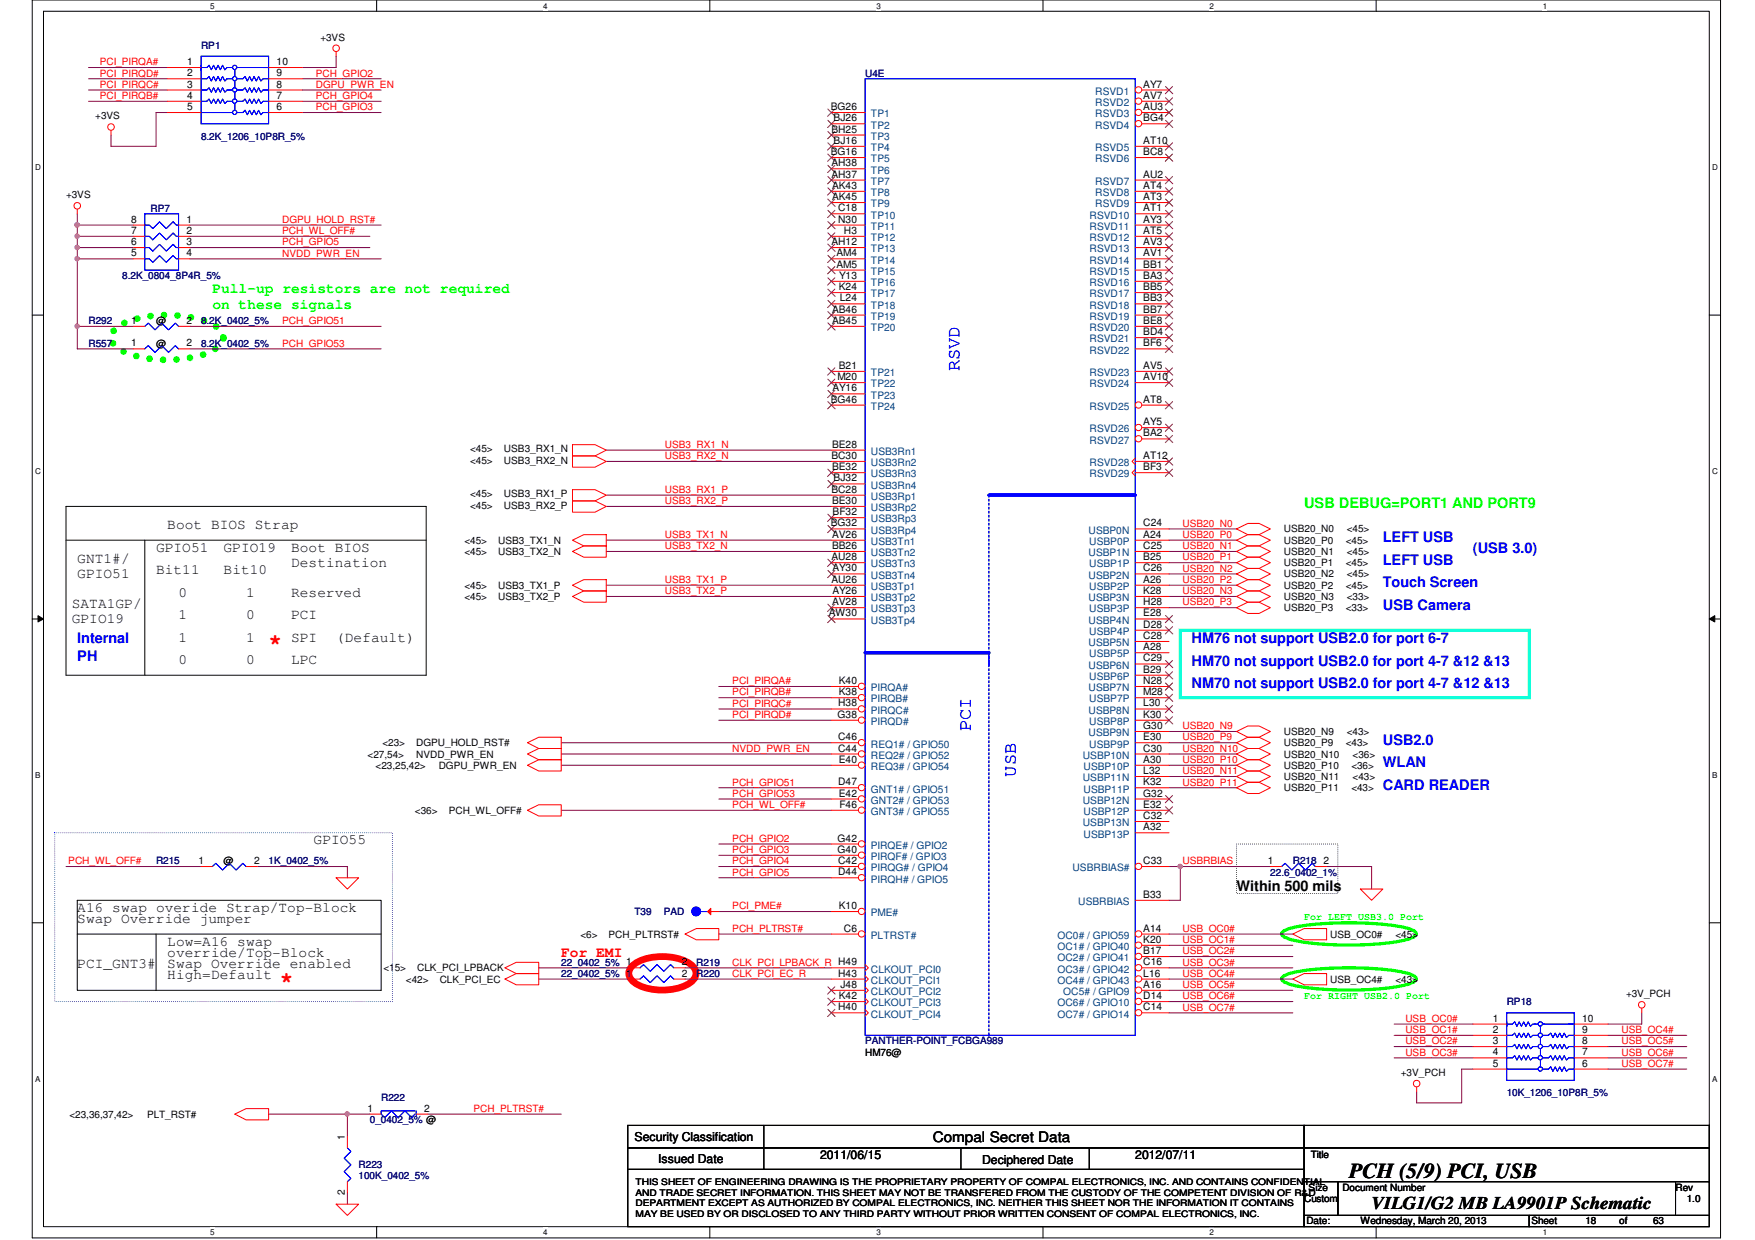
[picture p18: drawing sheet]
<svg xmlns="http://www.w3.org/2000/svg" width="297mm" height="210mm" viewBox="0 0 297 210" stroke-linecap="round" stroke-linejoin="round" font-family="sans-serif">
<defs><g id="words">
<g font-size="3.8" fill="#f00">
<text x="45.5" y="109.9">*</text>
<text x="47.4" y="167">*</text>
</g>
<text font-size="3.6" x="228.3" y="199.5">PCH (5/9) PCI, USB</text>
<g font-size="3" fill="#00f">
<text x="162.4" y="62.9" transform="rotate(-90 162.4 62.9)">RSVD</text>
<text x="164.3" y="123.8" transform="rotate(-90 164.3 123.8)">PCI</text>
<text x="171.9" y="131.4" transform="rotate(-90 171.9 131.4)">USB</text>
</g>
<text font-size="3" x="232.2" y="204.7">VILG1/G2 MB LA9901P Schematic</text>
<g font-size="2.5" fill="#0f0">
<text x="35.9" y="49.6">Pull-up resistors are not required</text>
<text x="35.9" y="52.3">on these signals</text>
<text x="220.7" y="86.1">USB DEBUG=PORT1 AND PORT9</text>
</g>
<g font-size="2.5">
<text x="28.3" y="89.6">Boot BIOS Strap</text>
<text x="13.1" y="95.3">GNT1#/</text>
<text x="26.4" y="93.4">GPIO51</text>
<text x="37.8" y="93.4">GPIO19</text>
<text x="49.3" y="93.4">Boot BIOS</text>
<text x="13.1" y="97.9">GPIO51</text>
<text x="26.4" y="97.2">Bit11</text>
<text x="30.2" y="101">0</text>
<text x="37.8" y="97.2">Bit10</text>
<text x="41.7" y="101">1</text>
<text x="49.3" y="101">Reserved</text>
<text x="49.3" y="96">Destination</text>
<text x="12.1" y="102.9">SATA1GP/</text>
<text x="12.1" y="105.5">GPIO19</text>
<text x="30.2" y="104.8">1</text>
<text x="41.7" y="104.8">0</text>
<text x="49.3" y="104.8">PCI</text>
<text x="30.2" y="108.6">1</text>
<text x="30.2" y="112.4">0</text>
<text x="41.7" y="108.6">1</text>
<text x="41.7" y="112.4">0</text>
<text x="49.3" y="108.6">SPI</text>
<text x="49.3" y="112.4">LPC</text>
<text x="56.9" y="108.6">(Default)</text>
<text x="53.1" y="142.9">GPIO55</text>
<text x="13.1" y="154.3">A16 swap overide Strap/Top-Block</text>
<text x="209.3" y="150.8">Within 500 mils</text>
<text x="13.1" y="156.3">Swap Override jumper</text>
<text x="28.3" y="162">override/Top-Block</text>
<text x="28.3" y="160.1">Low=A16 swap</text>
<text x="13.1" y="163.9">PCI_GNT3#</text>
<text x="28.3" y="163.9">Swap Override enabled</text>
<text x="28.3" y="165.8">High=Default</text>
<text x="157.9" y="193.3">Compal Secret Data</text>
</g>
<g font-size="2.5" fill="#00f">
<text x="234.1" y="95.6">LEFT USB</text>
<text x="234.1" y="91.8">LEFT USB</text>
<text x="249.3" y="93.7">(USB 3.0)</text>
<text x="234.1" y="99.4">Touch Screen</text>
<text x="234.1" y="103.2">USB Camera</text>
<text x="13.1" y="108.9">Internal</text>
<text x="13.1" y="111.8">PH</text>
<text x="201.7" y="112.7">HM70 not support USB2.0 for port 4-7 &amp;12 &amp;13</text>
<text x="201.7" y="108.9">HM76 not support USB2.0 for port 6-7</text>
<text x="201.7" y="116.5">NM70 not support USB2.0 for port 4-7 &amp;12 &amp;13</text>
<text x="234.1" y="126.1">USB2.0</text>
<text x="234.1" y="129.9">WLAN</text>
<text x="234.1" y="133.7">CARD READER</text>
</g>
<text font-size="2.5" fill="#f00" x="95" y="162">For EMI</text>
<g font-size="2.1">
<text x="107.4" y="193.2">Security Classification</text>
<text x="111.4" y="196.8">Issued Date</text>
<text x="138.8" y="196.2">2011/06/15</text>
<text x="166.2" y="197">Deciphered Date</text>
<text x="192.1" y="196.2">2012/07/11</text>
</g>
<g font-size="1.7" fill="#f00">
<text x="16.9" y="11">PCI_PIRQA#</text>
<text x="16.9" y="13">PCI_PIRQD#</text>
<text x="16.9" y="14.9">PCI_PIRQC#</text>
<text x="16.9" y="16.8">PCI_PIRQB#</text>
<text x="53.5" y="13">PCH_GPIO2</text>
<text x="53.5" y="14.9">DGPU_PWR_EN</text>
<text x="53.5" y="16.8">PCH_GPIO4</text>
<text x="53.5" y="18.7">PCH_GPIO3</text>
<text x="47.7" y="39.6">PCH_WL_OFF#</text>
<text x="47.7" y="37.7">DGPU_HOLD_RST#</text>
<text x="47.7" y="41.5">PCH_GPIO5</text>
<text x="47.7" y="43.4">NVDD_PWR_EN</text>
<text x="47.7" y="54.9">PCH_GPIO51</text>
<text x="47.7" y="58.7">PCH_GPIO53</text>
<text x="112.5" y="75.8">USB3_RX1_N</text>
<text x="112.5" y="77.7">USB3_RX2_N</text>
<text x="112.5" y="83.4">USB3_RX1_P</text>
<text x="112.5" y="85.3">USB3_RX2_P</text>
<text x="200.1" y="89.2">USB20_N0</text>
<text x="112.5" y="93">USB3_TX2_N</text>
<text x="112.5" y="91.1">USB3_TX1_N</text>
<text x="200.1" y="93">USB20_N1</text>
<text x="200.1" y="94.9">USB20_P1</text>
<text x="200.1" y="91.1">USB20_P0</text>
<text x="112.5" y="98.7">USB3_TX1_P</text>
<text x="112.5" y="100.6">USB3_TX2_P</text>
<text x="200.1" y="100.6">USB20_N3</text>
<text x="200.1" y="98.7">USB20_P2</text>
<text x="200.1" y="96.8">USB20_N2</text>
<text x="200.1" y="102.5">USB20_P3</text>
<text x="123.9" y="115.8">PCI_PIRQA#</text>
<text x="123.9" y="119.6">PCI_PIRQC#</text>
<text x="123.9" y="117.7">PCI_PIRQB#</text>
<text x="123.9" y="121.5">PCI_PIRQD#</text>
<text x="200.1" y="125.3">USB20_P9</text>
<text x="200.1" y="123.4">USB20_N9</text>
<text x="123.9" y="127.3">NVDD_PWR_EN</text>
<text x="200.1" y="131.1">USB20_N11</text>
<text x="200.1" y="127.3">USB20_N10</text>
<text x="200.1" y="129.2">USB20_P10</text>
<text x="123.9" y="136.8">PCH_WL_OFF#</text>
<text x="123.9" y="133">PCH_GPIO51</text>
<text x="123.9" y="134.9">PCH_GPIO53</text>
<text x="200.1" y="133">USB20_P11</text>
<text x="123.9" y="142.5">PCH_GPIO2</text>
<text x="11.6" y="146.3">PCH_WL_OFF#</text>
<text x="123.9" y="146.3">PCH_GPIO4</text>
<text x="123.9" y="148.2">PCH_GPIO5</text>
<text x="123.9" y="144.4">PCH_GPIO3</text>
<text x="200.1" y="146.3">USBRBIAS</text>
<text x="123.9" y="153.9">PCI_PME#</text>
<text x="123.9" y="157.7">PCH_PLTRST#</text>
<text x="200.1" y="159.6">USB_OC1#</text>
<text x="200.1" y="157.7">USB_OC0#</text>
<text x="200.1" y="161.5">USB_OC2#</text>
<text x="123.9" y="163.4">CLK_PCI_LPBACK_R H49</text>
<text x="123.9" y="165.4">CLK_PCI_EC_R</text>
<text x="200.1" y="165.4">USB_OC4#</text>
<text x="200.1" y="167.3">USB_OC5#</text>
<text x="200.1" y="163.4">USB_OC3#</text>
<text x="200.1" y="171.1">USB_OC7#</text>
<text x="200.1" y="169.2">USB_OC6#</text>
<text x="237.9" y="173">USB_OC0#</text>
<text x="237.9" y="174.9">USB_OC1#</text>
<text x="237.9" y="176.8">USB_OC2#</text>
<text x="237.9" y="178.7">USB_OC3#</text>
<text x="274.4" y="174.9">USB_OC4#</text>
<text x="274.4" y="176.8">USB_OC5#</text>
<text x="274.4" y="178.7">USB_OC6#</text>
<text x="274.4" y="180.6">USB_OC7#</text>
<text x="80.1" y="188.2">PCH_PLTRST#</text>
</g>
<g font-size="1.7">
<text x="31.7" y="11">1</text>
<text x="46.8" y="11">10</text>
<text x="54.2" y="6.9">+3VS</text>
<text x="31.7" y="12.9">2</text>
<text x="31.7" y="14.8">3</text>
<text x="31.7" y="16.7">4</text>
<text x="46.8" y="12.9">9</text>
<text x="46.8" y="14.8">8</text>
<text x="46.8" y="16.7">7</text>
<text x="193.5" y="14.8">AY7</text>
<text x="193.5" y="16.7">AV7</text>
<text x="16.1" y="20.2">+3VS</text>
<text x="31.7" y="18.6">5</text>
<text x="46.8" y="18.6">6</text>
<text x="140.6" y="18.6">BG26</text>
<text x="140.7" y="22.4">BH25</text>
<text x="141.1" y="20.5">BJ26</text>
<text x="193.5" y="18.6">AU3</text>
<text x="193.5" y="20.5">BG4</text>
<text x="140.6" y="26.2">BG16</text>
<text x="140.7" y="28.2">AH38</text>
<text x="141.1" y="24.3">BJ16</text>
<text x="193.5" y="24.3">AT10</text>
<text x="193.5" y="26.2">BC8</text>
<text x="11.2" y="33.5">+3VS</text>
<text x="140.7" y="30.1">AH37</text>
<text x="140.8" y="32">AK43</text>
<text x="140.8" y="33.9">AK45</text>
<text x="141.9" y="35.8">C18</text>
<text x="193.5" y="30.1">AU2</text>
<text x="193.5" y="32">AT4</text>
<text x="193.5" y="33.9">AT3</text>
<text x="193.5" y="35.8">AT1</text>
<text x="22.2" y="37.7">8</text>
<text x="22.2" y="39.6">7</text>
<text x="22.2" y="41.5">6</text>
<text x="31.6" y="37.7">1</text>
<text x="31.6" y="39.6">2</text>
<text x="31.6" y="41.5">3</text>
<text x="140.7" y="41.5">AH12</text>
<text x="141.9" y="37.7">N30</text>
<text x="142.8" y="39.6">H3</text>
<text x="193.5" y="37.7">AY3</text>
<text x="193.5" y="39.6">AT5</text>
<text x="193.5" y="41.5">AV3</text>
<text x="22.2" y="43.4">5</text>
<text x="31.6" y="43.4">4</text>
<text x="141.6" y="45.3">AM5</text>
<text x="141.6" y="43.4">AM4</text>
<text x="142" y="47.2">Y13</text>
<text x="193.5" y="43.4">AV1</text>
<text x="193.5" y="45.3">BB1</text>
<text x="193.5" y="47.2">BA3</text>
<text x="140.8" y="52.9">AB46</text>
<text x="142" y="49.1">K24</text>
<text x="142.2" y="51">L24</text>
<text x="193.5" y="49.1">BB5</text>
<text x="193.5" y="51">BB3</text>
<text x="193.5" y="52.9">BB7</text>
<text x="22.2" y="58.6">1</text>
<text x="22.2" y="54.8">1</text>
<text x="26.4" y="58.7">@</text>
<text x="26.4" y="54.9">@</text>
<text x="31.6" y="58.6">2</text>
<text x="31.6" y="54.8">2</text>
<text x="140.8" y="54.8">AB45</text>
<text x="193.5" y="54.8">BE8</text>
<text x="193.5" y="56.7">BD4</text>
<text x="193.5" y="58.6">BF6</text>
<text x="141.7" y="64.3">M20</text>
<text x="142" y="62.4">B21</text>
<text x="193.5" y="62.4">AV5</text>
<text x="193.5" y="64.3">AV10</text>
<text x="140.6" y="68.2">BG46</text>
<text x="140.9" y="66.3">AY16</text>
<text x="193.5" y="68.2">AT8</text>
<text x="193.5" y="72">AY5</text>
<text x="79.6" y="76.6">&lt;45&gt;</text>
<text x="85.3" y="76.6">USB3_RX1_N</text>
<text x="140.7" y="77.7">BC30</text>
<text x="140.8" y="75.8">BE28</text>
<text x="193.5" y="73.9">BA2</text>
<text x="193.5" y="77.7">AT12</text>
<text x="79.6" y="78.5">&lt;45&gt;</text>
<text x="85.3" y="78.5">USB3_RX2_N</text>
<text x="140.7" y="83.4">BC28</text>
<text x="140.8" y="79.6">BE32</text>
<text x="141.1" y="81.5">BJ32</text>
<text x="193.5" y="79.6">BF3</text>
<text x="79.6" y="84.2">&lt;45&gt;</text>
<text x="79.6" y="86.1">&lt;45&gt;</text>
<text x="85.3" y="84.2">USB3_RX1_P</text>
<text x="85.3" y="86.1">USB3_RX2_P</text>
<text x="140.6" y="89.1">BG32</text>
<text x="140.8" y="85.3">BE30</text>
<text x="140.9" y="87.2">BF32</text>
<text x="193.5" y="89.1">C24</text>
<text x="78.6" y="93.9">&lt;45&gt;</text>
<text x="78.6" y="92">&lt;45&gt;</text>
<text x="84.3" y="93.9">USB3_TX2_N</text>
<text x="84.3" y="92">USB3_TX1_N</text>
<text x="140.7" y="94.8">AU28</text>
<text x="140.8" y="91">AV26</text>
<text x="140.8" y="92.9">BB26</text>
<text x="193.5" y="91">A24</text>
<text x="193.5" y="94.8">B25</text>
<text x="193.5" y="92.9">C25</text>
<text x="217.3" y="93.9">USB20_N1</text>
<text x="217.3" y="95.8">USB20_P1</text>
<text x="217.3" y="90.1">USB20_N0</text>
<text x="217.3" y="92">USB20_P0</text>
<text x="227.8" y="95.8">&lt;45&gt;</text>
<text x="227.8" y="92">&lt;45&gt;</text>
<text x="228" y="93.9">&lt;45&gt;</text>
<text x="228" y="90.1">&lt;45&gt;</text>
<text x="78.6" y="101.6">&lt;45&gt;</text>
<text x="78.6" y="99.7">&lt;45&gt;</text>
<text x="84.3" y="101.6">USB3_TX2_P</text>
<text x="84.3" y="99.7">USB3_TX1_P</text>
<text x="140.7" y="98.6">AU26</text>
<text x="140.9" y="96.7">AY30</text>
<text x="140.9" y="100.5">AY26</text>
<text x="193.5" y="98.6">A26</text>
<text x="193.5" y="96.7">C26</text>
<text x="193.5" y="100.5">K28</text>
<text x="217.3" y="101.6">USB20_N3</text>
<text x="217.3" y="97.7">USB20_N2</text>
<text x="217.3" y="99.7">USB20_P2</text>
<text x="227.8" y="99.7">&lt;45&gt;</text>
<text x="228" y="101.6">&lt;33&gt;</text>
<text x="228" y="97.7">&lt;45&gt;</text>
<text x="140.3" y="104.4">AW30</text>
<text x="140.8" y="102.4">AV28</text>
<text x="193.5" y="102.4">H28</text>
<text x="193.5" y="106.3">D28</text>
<text x="193.5" y="104.4">E28</text>
<text x="217.3" y="103.5">USB20_P3</text>
<text x="227.8" y="103.5">&lt;33&gt;</text>
<text x="193.5" y="110.1">A28</text>
<text x="193.5" y="113.9">B29</text>
<text x="193.5" y="108.2">C28</text>
<text x="193.5" y="112">C29</text>
<text x="141.9" y="119.6">H38</text>
<text x="142" y="115.8">K40</text>
<text x="142" y="117.7">K38</text>
<text x="193.5" y="117.7">M28</text>
<text x="193.5" y="115.8">N28</text>
<text x="193.5" y="119.6">L30</text>
<text x="141.8" y="121.5">G38</text>
<text x="141.9" y="125.3">C46</text>
<text x="193.5" y="121.5">K30</text>
<text x="193.5" y="125.3">E30</text>
<text x="193.5" y="123.4">G30</text>
<text x="217.3" y="124.4">USB20_N9</text>
<text x="228" y="124.4">&lt;43&gt;</text>
<text x="62.2" y="128.2">&lt;27,54&gt;</text>
<text x="63.6" y="130.1">&lt;23,25,42&gt;</text>
<text x="64.7" y="126.3">&lt;23&gt;</text>
<text x="70.4" y="126.3">DGPU_HOLD_RST#</text>
<text x="70.4" y="128.2">NVDD_PWR_EN</text>
<text x="74.2" y="130.1">DGPU_PWR_EN</text>
<text x="141.9" y="127.2">C44</text>
<text x="142" y="129.1">E40</text>
<text x="193.5" y="129.1">A30</text>
<text x="193.5" y="127.2">C30</text>
<text x="193.5" y="131">L32</text>
<text x="217.3" y="126.3">USB20_P9</text>
<text x="217.3" y="128.2">USB20_N10</text>
<text x="217.3" y="130.1">USB20_P10</text>
<text x="227.8" y="126.3">&lt;43&gt;</text>
<text x="228.7" y="130.1">&lt;36&gt;</text>
<text x="228.9" y="128.2">&lt;36&gt;</text>
<text x="70.2" y="137.8">&lt;36&gt;</text>
<text x="75.9" y="137.8">PCH_WL_OFF#</text>
<text x="141.9" y="132.9">D47</text>
<text x="142" y="134.8">E42</text>
<text x="142.1" y="136.7">F46</text>
<text x="193.5" y="132.9">K32</text>
<text x="193.5" y="136.7">E32</text>
<text x="193.5" y="134.8">G32</text>
<text x="217.3" y="133.9">USB20_P11</text>
<text x="217.3" y="132">USB20_N11</text>
<text x="228.7" y="133.9">&lt;43&gt;</text>
<text x="228.9" y="132">&lt;43&gt;</text>
<text x="141.8" y="142.5">G42</text>
<text x="193.5" y="140.5">A32</text>
<text x="193.5" y="138.6">C32</text>
<text x="33.6" y="146.3">1</text>
<text x="37.8" y="146.3">@</text>
<text x="43" y="146.3">2</text>
<text x="141.8" y="144.4">G40</text>
<text x="141.9" y="146.3">C42</text>
<text x="141.9" y="148.2">D44</text>
<text x="193.5" y="146.3">C33</text>
<text x="214.6" y="146.3">1</text>
<text x="224" y="146.3">2</text>
<text x="142" y="153.9">K10</text>
<text x="193.5" y="152">B33</text>
<text x="98.3" y="158.7">&lt;6&gt;</text>
<text x="103" y="158.7">PCH_PLTRST#</text>
<text x="142.8" y="157.7">C6</text>
<text x="193.5" y="157.7">A14</text>
<text x="193.5" y="159.6">K20</text>
<text x="193.5" y="161.5">B17</text>
<text x="225.1" y="158.7">USB_OC0#</text>
<text x="236.2" y="158.7">&lt;45&gt;</text>
<text x="64.9" y="164.4">&lt;15&gt;</text>
<text x="68.7" y="166.3">&lt;42&gt;</text>
<text x="70.6" y="164.4">CLK_PCI_LPBACK</text>
<text x="74.4" y="166.3">CLK_PCI_EC</text>
<text x="115.4" y="165.3">2</text>
<text x="115.4" y="163.4">2</text>
<text x="141.9" y="165.3">H43</text>
<text x="142.2" y="167.2">J48</text>
<text x="193.5" y="163.4">C16</text>
<text x="193.5" y="165.3">L16</text>
<text x="193.5" y="167.2">A16</text>
<text x="225.1" y="166.3">USB_OC4#</text>
<text x="236.2" y="166.3">&lt;43&gt;</text>
<text x="141.9" y="171">H40</text>
<text x="142" y="169.1">K42</text>
<text x="193.5" y="169.1">D14</text>
<text x="193.5" y="171">C14</text>
<text x="252.7" y="172.9">1</text>
<text x="267.8" y="172.9">10</text>
<text x="275.2" y="168.8">+3V_PCH</text>
<text x="146.4" y="178.7">HM76@</text>
<text x="252.7" y="174.8">2</text>
<text x="252.7" y="176.7">3</text>
<text x="252.7" y="178.6">4</text>
<text x="267.8" y="174.8">9</text>
<text x="267.8" y="176.7">8</text>
<text x="267.8" y="178.6">7</text>
<text x="237.1" y="182.1">+3V_PCH</text>
<text x="252.7" y="180.6">5</text>
<text x="267.8" y="180.6">6</text>
<text x="11.8" y="189.2">&lt;23,36,37,42&gt;</text>
<text x="24.9" y="189.2">PLT_RST#</text>
<text x="62.2" y="188.2">1</text>
<text x="71.8" y="188.2">2</text>
<text x="58.4" y="193" transform="rotate(-90 58.4 193)">1</text>
<text x="221.9" y="196">Title</text>
<text x="58.4" y="202.4" transform="rotate(-90 58.4 202.4)">2</text>
<text x="220.7" y="203.5">Custom</text>
<text x="221.5" y="201.5">Size</text>
<text x="227.2" y="201.5">Document Number</text>
<text x="283.6" y="201.5">Rev</text>
<text x="285.5" y="203.5">1.0</text>
<text x="221.1" y="207.3">Date:</text>
<text x="230.2" y="207.3">Wednesday, March 20, 2013</text>
<text x="259.2" y="207.3">Sheet</text>
<text x="268.3" y="207.3">18</text>
<text x="274.1" y="207.3">of</text>
<text x="279.8" y="207.3">63</text>
</g>
<g font-size="1.7" fill="#000080">
<text x="34" y="8.2">RP1</text>
<text x="146.4" y="13">U4E</text>
<text x="34" y="23.6">8.2K_1206_10P8R_5%</text>
<text x="25.5" y="35.8">RP7</text>
<text x="20.7" y="47.2">8.2K_0804_8P4R_5%</text>
<text x="15" y="58.7">R557</text>
<text x="15" y="54.9">R292</text>
<text x="34" y="58.7">8.2K_0402_5%</text>
<text x="34" y="54.9">8.2K_0402_5%</text>
<text x="26.4" y="146.3">R215</text>
<text x="45.5" y="146.3">1K_0402_5%</text>
<text x="215" y="148.2">22.6_0402_1%</text>
<text x="218.8" y="146.3">R218</text>
<text x="107.4" y="154.9">T39</text>
<text x="112.3" y="154.9">PAD</text>
<text x="95" y="165.4">22_0402_5% 1</text>
<text x="95" y="163.4">22_0402_5% 1</text>
<text x="117.9" y="165.4">R220</text>
<text x="117.9" y="163.4">R219</text>
<text x="255" y="170.1">RP18</text>
<text x="146.4" y="176.8">PANTHER-POINT_FCBGA989</text>
<text x="255" y="185.5">10K_1206_10P8R_5%</text>
<text x="62.6" y="190.1">0_0402_5% @</text>
<text x="64.5" y="186.3">R222</text>
<text x="60.7" y="197.7">R223</text>
<text x="60.7" y="199.6">100K_0402_5%</text>
</g>
<g font-size="1.7" fill="#004080">
<text x="185.4" y="16">RSVD1</text>
<text x="185.4" y="17.9">RSVD2</text>
<text x="147.4" y="19.9">TP1</text>
<text x="147.4" y="21.8">TP2</text>
<text x="147.4" y="23.7">TP3</text>
<text x="185.4" y="19.9">RSVD3</text>
<text x="185.4" y="21.8">RSVD4</text>
<text x="147.4" y="29.4">TP6</text>
<text x="147.4" y="25.6">TP4</text>
<text x="147.4" y="27.5">TP5</text>
<text x="185.4" y="25.6">RSVD5</text>
<text x="185.4" y="27.5">RSVD6</text>
<text x="147.4" y="31.3">TP7</text>
<text x="147.4" y="33.2">TP8</text>
<text x="147.4" y="35.1">TP9</text>
<text x="185.4" y="31.3">RSVD7</text>
<text x="185.4" y="33.2">RSVD8</text>
<text x="185.4" y="35.1">RSVD9</text>
<text x="147.4" y="40.8">TP12</text>
<text x="147.4" y="38.9">TP11</text>
<text x="147.4" y="37">TP10</text>
<text x="184.4" y="37">RSVD10</text>
<text x="184.4" y="38.9">RSVD11</text>
<text x="184.4" y="40.8">RSVD12</text>
<text x="147.4" y="46.5">TP15</text>
<text x="147.4" y="44.6">TP14</text>
<text x="147.4" y="42.7">TP13</text>
<text x="184.4" y="42.7">RSVD13</text>
<text x="184.4" y="44.6">RSVD14</text>
<text x="184.4" y="46.5">RSVD15</text>
<text x="147.4" y="48.4">TP16</text>
<text x="147.4" y="50.3">TP17</text>
<text x="147.4" y="52.2">TP18</text>
<text x="184.4" y="50.3">RSVD17</text>
<text x="184.4" y="52.2">RSVD18</text>
<text x="184.4" y="48.4">RSVD16</text>
<text x="147.4" y="54.1">TP19</text>
<text x="147.4" y="56">TP20</text>
<text x="184.4" y="54.1">RSVD19</text>
<text x="184.4" y="56">RSVD20</text>
<text x="184.4" y="58">RSVD21</text>
<text x="184.4" y="59.9">RSVD22</text>
<text x="147.4" y="63.7">TP21</text>
<text x="147.4" y="65.6">TP22</text>
<text x="184.4" y="63.7">RSVD23</text>
<text x="184.4" y="65.6">RSVD24</text>
<text x="147.4" y="67.5">TP23</text>
<text x="147.4" y="69.4">TP24</text>
<text x="184.4" y="69.4">RSVD25</text>
<text x="147.4" y="77">USB3Rn1</text>
<text x="184.4" y="73.2">RSVD26</text>
<text x="184.4" y="75.1">RSVD27</text>
<text x="147.4" y="78.9">USB3Rn2</text>
<text x="147.4" y="80.8">USB3Rn3</text>
<text x="147.4" y="82.7">USB3Rn4</text>
<text x="184.4" y="78.9">RSVD28</text>
<text x="184.4" y="80.8">RSVD29</text>
<text x="147.4" y="84.6">USB3Rp1</text>
<text x="147.4" y="86.5">USB3Rp2</text>
<text x="147.4" y="88.4">USB3Rp3</text>
<text x="147.4" y="90.3">USB3Rp4</text>
<text x="147.4" y="92.2">USB3Tn1</text>
<text x="147.4" y="94.1">USB3Tn2</text>
<text x="184.2" y="90.3">USBP0N</text>
<text x="184.2" y="94.1">USBP1N</text>
<text x="184.4" y="92.2">USBP0P</text>
<text x="147.4" y="96.1">USB3Tn3</text>
<text x="147.4" y="98">USB3Tn4</text>
<text x="147.4" y="99.9">USB3Tp1</text>
<text x="147.4" y="101.8">USB3Tp2</text>
<text x="184.2" y="98">USBP2N</text>
<text x="184.2" y="101.8">USBP3N</text>
<text x="184.4" y="96.1">USBP1P</text>
<text x="184.4" y="99.9">USBP2P</text>
<text x="147.4" y="103.7">USB3Tp3</text>
<text x="147.4" y="105.6">USB3Tp4</text>
<text x="184.2" y="105.6">USBP4N</text>
<text x="184.4" y="103.7">USBP3P</text>
<text x="184.4" y="107.5">USBP4P</text>
<text x="184.2" y="109.4">USBP5N</text>
<text x="184.2" y="113.2">USBP6N</text>
<text x="184.4" y="111.3">USBP5P</text>
<text x="147.4" y="117">PIRQA#</text>
<text x="147.4" y="118.9">PIRQB#</text>
<text x="184.2" y="117">USBP7N</text>
<text x="184.4" y="115.1">USBP6P</text>
<text x="184.4" y="118.9">USBP7P</text>
<text x="147.4" y="120.8">PIRQC#</text>
<text x="147.4" y="122.7">PIRQD#</text>
<text x="184.2" y="120.8">USBP8N</text>
<text x="184.2" y="124.6">USBP9N</text>
<text x="184.4" y="122.7">USBP8P</text>
<text x="147.4" y="126.5">REQ1# / GPIO50</text>
<text x="147.4" y="128.4">REQ2# / GPIO52</text>
<text x="147.4" y="130.3">REQ3# / GPIO54</text>
<text x="183.3" y="128.4">USBP10N</text>
<text x="183.4" y="130.3">USBP10P</text>
<text x="184.4" y="126.5">USBP9P</text>
<text x="147.4" y="134.2">GNT1# / GPIO51</text>
<text x="147.4" y="136.1">GNT2# / GPIO53</text>
<text x="147.4" y="138">GNT3# / GPIO55</text>
<text x="183.3" y="132.2">USBP11N</text>
<text x="183.3" y="136.1">USBP12N</text>
<text x="183.4" y="134.2">USBP11P</text>
<text x="183.4" y="138">USBP12P</text>
<text x="147.4" y="143.7">PIRQE# / GPIO2</text>
<text x="183.3" y="139.9">USBP13N</text>
<text x="183.4" y="141.8">USBP13P</text>
<text x="147.4" y="145.6">PIRQF# / GPIO3</text>
<text x="147.4" y="147.5">PIRQG# / GPIO4</text>
<text x="147.4" y="149.4">PIRQH# / GPIO5</text>
<text x="181.5" y="147.5">USBRBIAS#</text>
<text x="147.4" y="155.1">PME#</text>
<text x="182.5" y="153.2">USBRBIAS</text>
<text x="147.4" y="158.9">PLTRST#</text>
<text x="179" y="158.9">OC0# / GPIO59</text>
<text x="179" y="160.8">OC1# / GPIO40</text>
<text x="147.4" y="164.6">CLKOUT_PCI0</text>
<text x="147.4" y="166.5">CLKOUT_PCI1</text>
<text x="179" y="162.7">OC2# / GPIO41</text>
<text x="179" y="164.6">OC3# / GPIO42</text>
<text x="179" y="166.5">OC4# / GPIO43</text>
<text x="147.4" y="168.4">CLKOUT_PCI2</text>
<text x="147.4" y="172.3">CLKOUT_PCI4</text>
<text x="147.4" y="170.3">CLKOUT_PCI3</text>
<text x="179" y="170.3">OC6# / GPIO10</text>
<text x="179" y="172.3">OC7# / GPIO14</text>
<text x="180" y="168.4">OC5# / GPIO9</text>
</g>
<g font-size="1.7" fill="#0f0">
<text x="220.7" y="155.7">For LEFT USB3.0 Port</text>
<text x="220.7" y="169.1">For RIGHT USB2.0 Port</text>
</g>
<g font-size="1.5">
<text x="107.6" y="200.7">THIS SHEET OF ENGINEERING DRAWING IS THE PROPRIETARY PROPERTY OF COMPAL ELECTRONICS, INC. AND CONTAINS CONFIDENTIAL</text>
<text x="107.6" y="202.4">AND TRADE SECRET INFORMATION. THIS SHEET MAY NOT BE TRANSFERED FROM THE CUSTODY OF THE COMPETENT DIVISION OF R&amp;D</text>
<text x="107.6" y="204.2">DEPARTMENT EXCEPT AS AUTHORIZED BY COMPAL ELECTRONICS, INC. NEITHER THIS SHEET NOR THE INFORMATION IT CONTAINS</text>
<text x="107.6" y="206">MAY BE USED BY OR DISCLOSED TO ANY THIRD PARTY WITHOUT PRIOR WRITTEN CONSENT OF COMPAL ELECTRONICS, INC.</text>
</g>
<g font-size="1.4">
<text x="35.6" y="1.4">5</text>
<text x="91.9" y="1.4">4</text>
<text x="148.3" y="1.4">3</text>
<text x="204.7" y="1.4">2</text>
<text x="261.1" y="1.4">1</text>
<text x="6" y="28.8">D</text>
<text x="289.8" y="28.8">D</text>
<text x="6" y="80.3">C</text>
<text x="289.8" y="80.3">C</text>
<text x="6" y="131.7">B</text>
<text x="289.8" y="131.7">B</text>
<text x="6" y="183.1">A</text>
<text x="289.8" y="183.1">A</text>
<text x="35.6" y="209.1">5</text>
<text x="91.9" y="209.1">4</text>
<text x="148.3" y="209.1">3</text>
<text x="204.7" y="209.1">2</text>
<text x="261.1" y="209.1">1</text>
</g>
</g></defs>
<path d="M5.5 0h285.7v209.5h-285.7zM7.4 1.9h281.9v205.7h-281.9z" fill="none" stroke="#000" stroke-width=".17"/>
<g fill="#fff">
<path d="M35.6 .2h.7v1.5h-.7z"/>
<path d="M35.6 207.9h.7v1.5h-.7z"/>
</g>
<path d="M63.8 0v1.9M63.8 207.6v1.9" fill="none" stroke="#000" stroke-width=".17"/>
<g fill="#fff">
<path d="M91.9 .2h.8v1.5h-.8z"/>
<path d="M91.9 207.9h.8v1.5h-.8z"/>
</g>
<path d="M120.1 0v1.9M120.1 207.6v1.9" fill="none" stroke="#000" stroke-width=".17"/>
<g fill="#fff">
<path d="M148.3 .2h.8v1.5h-.8z"/>
<path d="M148.3 207.9h.8v1.5h-.8z"/>
</g>
<path d="M176.5 0v1.9M176.5 207.6v1.9" fill="none" stroke="#000" stroke-width=".17"/>
<g fill="#fff">
<path d="M204.7 .2h.8v1.5h-.8z"/>
<path d="M204.7 207.9h.8v1.5h-.8z"/>
</g>
<path d="M232.9 0v1.9M232.9 207.6v1.9" fill="none" stroke="#000" stroke-width=".17"/>
<g fill="#fff">
<path d="M261.1 .2h.8v1.5h-.8z"/>
<path d="M261.1 207.9h.8v1.5h-.8z"/>
<path d="M6 27.6h.9v1.5h-.9z"/>
<path d="M289.8 27.6h1v1.5h-1z"/>
<path d="M6 79h.9v1.6h-.9z"/>
<path d="M289.8 79h1v1.6h-1z"/>
</g>
<path d="M5.5 53.3h1.9M289.3 53.3h1.9" fill="none" stroke="#000" stroke-width=".17"/>
<g fill="#fff">
<path d="M6 130.5h.9v1.5h-.9z"/>
<path d="M289.8 130.5h.9v1.5h-.9z"/>
</g>
<path d="M5.5 104.8h1.9M6.4 104.2l1 .6-1 .5zM289.3 104.8h1.9M289.3 104.8l.9-.6v1.1z" fill="none" stroke="#000" stroke-width=".17"/>
<path d="M6.4 104.2l1 .6-1 .5zM289.3 104.8l.9-.6v1.1z" fill="#000"/>
<g fill="#fff">
<path d="M6 181.9h.9v1.5h-.9z"/>
<path d="M289.8 181.9h.9v1.5h-.9z"/>
</g>
<path d="M11.2 91.4h60.9M11.2 85.7h60.9v28.6h-60.9zM24.5 91.4v22.9M5.5 156.2h1.9M13.1 152.4h51.4v15.2h-51.4zM13.1 158.1h51.4M26.4 158.1v9.5M289.3 156.2h1.9" fill="none" stroke="#000" stroke-width=".17"/>
<path d="M209.3 142.9h17.1v8.4h-17.1z" fill="none" stroke="#000" stroke-width=".17" stroke-dasharray="0 .3"/>
<path d="M9.3 141h57.1v28.5h-57.1z" fill="none" stroke="#00f" stroke-width=".17" stroke-dasharray="0 .3"/>
<path d="M217 157.8a10.5 10.5 0 0 1 5.1-1.3 57.7 57.7 0 0 1 15.8 .5 2.16 2.16 0 0 1 1.8 1.1 2.18 2.18 0 0 1-1.8 1 53.4 53.4 0 0 1-19.2 0 2.16 2.16 0 0 1-1.8-1zM217 165.4a10.5 10.5 0 0 1 5.1-1.3 57.7 57.7 0 0 1 15.8 .6 2.16 2.16 0 0 1 1.8 1 2.18 2.18 0 0 1-1.8 1 53.4 53.4 0 0 1-19.2 0 2.16 2.16 0 0 1-1.8-1z" fill="none" stroke="#0f0" stroke-width=".55"/>
<path d="M19.7 55.5a14.4 14.4 0 0 1 8.6-2.2 14.6 14.6 0 0 1 8.6 2.2 1.87 1.87 0 0 1 0 3.2 14.5 14.5 0 0 1-8.6 2.2 14.3 14.3 0 0 1-8.6-2.2 1.88 1.88 0 0 1 0-3.2z" fill="none" stroke="#0f0" stroke-width="1.1" stroke-dasharray="0 2.3"/>
<path d="M107.2 163.3a9.3 9.3 0 0 1 9.8 0 1.7 1.7 0 0 1 0 2.9 9.3 9.3 0 0 1-9.8 0 1.71 1.71 0 0 1 0-2.9z" fill="none" stroke="#f00" stroke-width="1.1"/>
<path d="M199.8 106.7h59v11.4h-59z" fill="none" stroke="#0ff" stroke-width=".55"/>
<g fill="none" stroke="#800040" stroke-width=".17">
<path d="M13.1 38.1h9.5M121.7 116.2h19M121.7 118.1h19M95 137.2h45.7M121.7 121.9h19M121.7 120h19M121.7 133.3h19M121.7 158.1h19M121.7 154.3h19M121.7 146.7h19M121.7 142.9h19M197.9 158.1h20.9"/>
<path d="M199.8 146.7v5.7M224.5 146.7h7.7M197.9 171.4h20.9M197.9 165.7h20.9M197.9 167.6h20.9M197.9 169.5h20.9M197.9 163.8h20.9M197.9 160h20.9M197.9 161.9h20.9M58.8 188.6v3.8"/>
</g>
<circle cx="13" cy="38.1" r=".37" fill="#f0f"/>
<circle cx="13" cy="38.1" r=".37" fill="none" stroke="#f0f" stroke-width=".17"/>
<path d="M13.1 36.2v1.9M58.8 188.6h3.8M58.8 201.9v1.9" fill="none" stroke="#800040" stroke-width=".17"/>
<circle cx="58.8" cy="188.6" r=".37" fill="#f0f"/>
<circle cx="58.8" cy="188.6" r=".37" fill="none" stroke="#f0f" stroke-width=".17"/>
<path d="M197.9 146.7h17.1M197.9 152.4h1.9M91.2 163.8h15.2" fill="none" stroke="#800040" stroke-width=".17"/>
<circle cx="199.7" cy="146.7" r=".37" fill="#f0f"/>
<circle cx="199.7" cy="146.7" r=".37" fill="none" stroke="#f0f" stroke-width=".17"/>
<g fill="none" stroke="#800040" stroke-width=".17">
<path d="M13.1 55.2v3.9M95 129.5h45.7M95 125.7h45.7M95 127.6h45.7M197.9 131.4h11.4M197.9 133.3h11.4M197.9 125.7h11.4M197.9 123.8h11.4M197.9 127.6h11.4M197.9 129.5h11.4M11.2 146.7h22.8M43.6 146.7h15.2v1.9"/>
<path d="M121.7 148.6h19M121.7 144.8h19M232.2 146.7v3.8M91.2 165.7h15.2M115.9 163.8h24.8M115.9 165.7h24.8"/>
</g>
<circle cx="13" cy="55.2" r=".37" fill="#f0f"/>
<circle cx="13" cy="55.2" r=".37" fill="none" stroke="#f0f" stroke-width=".17"/>
<path d="M13.1 38.1v1.9h9.5M32.1 40h30.5" fill="none" stroke="#800040" stroke-width=".17"/>
<circle cx="13" cy="38.1" r=".37" fill="#f0f"/>
<circle cx="13" cy="38.1" r=".37" fill="none" stroke="#f0f" stroke-width=".17"/>
<path d="M13.1 43.8v11.4h9.5M13.1 59.1h9.5M32.1 55.2h32.4M32.1 59.1h32.4" fill="none" stroke="#800040" stroke-width=".17"/>
<circle cx="13" cy="43.8" r=".37" fill="#f0f"/>
<circle cx="13" cy="43.8" r=".37" fill="none" stroke="#f0f" stroke-width=".17"/>
<path d="M22.6 41.9h-9.5v1.9h9.5" fill="none" stroke="#800040" stroke-width=".17"/>
<circle cx="13" cy="41.9" r=".37" fill="#f0f"/>
<circle cx="13" cy="41.9" r=".37" fill="none" stroke="#f0f" stroke-width=".17"/>
<path d="M13.1 40v1.9" fill="none" stroke="#800040" stroke-width=".17"/>
<circle cx="13" cy="40" r=".37" fill="#f0f"/>
<circle cx="13" cy="40" r=".37" fill="none" stroke="#f0f" stroke-width=".17"/>
<g fill="none" stroke="#800040" stroke-width=".17">
<path d="M15 13.3h13.3M15 11.4h13.3M15 15.2h13.3M15 17.1h13.3M28.3 19h-1.9v5.8h-7.6v-1.9M51.2 13.3h13.3M51.2 15.2h13.3M51.2 17.1h13.3M51.2 19h13.3M56.9 9.5v1.9h-5.7M32.1 38.1h32.4M32.1 43.8h32.4"/>
<path d="M32.1 41.9h30.5M102.6 76.2h38.1M102.6 78.1h38.1M102.6 93.3h38.1M102.6 99.1h38.1M102.6 85.7h38.1M102.6 91.4h38.1M102.6 83.8h38.1M197.9 89.5h11.4M197.9 91.4h11.4M197.9 93.3h11.4M197.9 95.2h11.4"/>
<path d="M197.9 99.1h11.4M197.9 97.2h11.4M102.6 101h38.1M197.9 101h11.4M197.9 102.9h11.4M121.7 135.3h19M236 175.3h13.3M236 173.4h13.3M236 177.2h13.3M236 179.1h13.3M272.2 175.3h13.3M272.2 177.2h13.3"/>
<path d="M272.2 179.1h13.3M277.9 171.4v2h-5.7M45.5 188.6h13.3M72.3 188.6h22.7M249.3 181h-1.9v5.7h-7.6v-1.9M272.2 181h13.3"/>
</g>
<g fill="none" stroke="#f00" stroke-width=".17">
<path d="M56.9 8.8v.7M13.1 35.4v.8M18.8 22.1v.8M22.6 38.1h1.9M30.2 38.1h1.9M22.6 40h1.9M22.6 41.9h1.9M22.6 43.8h1.9M30.2 40h1.9M30.2 41.9h1.9M30.2 43.8h1.9M96.9 77.2h3.8l1.9 .9-1.9 1h-3.8z"/>
<path d="M96.9 75.3h3.8l1.9 .9-1.9 1h-3.8zM192.1 62.9h5.8M96.9 93.3l1.9-.9h3.8v1.9h-3.8zM96.9 91.4l1.9-.9h3.8v1.9h-3.8zM96.9 99.1l1.9-1h3.8v1.9h-3.8zM96.9 82.9h3.8l1.9 .9-1.9 1h-3.8zM96.9 84.8h3.8l1.9 .9-1.9 1h-3.8zM209.3 93.3l1.9-.9h1.9l1.9 .9-1.9 1h-1.9zM209.3 95.2l1.9-.9h1.9l1.9 .9-1.9 1h-1.9zM209.3 89.5l1.9-.9h1.9l1.9 .9-1.9 1h-1.9zM209.3 91.4l1.9-.9h1.9l1.9 .9-1.9 1h-1.9zM209.3 97.2l1.9-1h1.9l1.9 1-1.9 .9h-1.9z"/>
<path d="M209.3 99.1l1.9-1h1.9l1.9 1-1.9 .9h-1.9zM96.9 101l1.9-1h3.8v1.9h-3.8zM209.3 101l1.9-1h1.9l1.9 1-1.9 .9h-1.9zM209.3 102.9l1.9-1h1.9l1.9 1-1.9 .9h-1.9zM89.3 137.2l1.9-1h3.8v1.9h-3.8zM89.3 129.5l1.9-.9h3.8v1.9h-3.8zM89.3 125.7l1.9-.9h3.8v1.9h-3.8zM89.3 127.6l1.9-.9h3.8v1.9h-3.8zM209.3 133.3l1.9-.9h1.9l1.9 .9-1.9 1h-1.9zM209.3 131.4l1.9-.9h1.9l1.9 .9-1.9 1h-1.9zM209.3 123.8l1.9-.9h1.9l1.9 .9-1.9 1h-1.9zM209.3 125.7l1.9-.9h1.9l1.9 .9-1.9 1h-1.9z"/>
<path d="M209.3 127.6l1.9-.9h1.9l1.9 .9-1.9 1h-1.9zM209.3 129.5l1.9-.9h1.9l1.9 .9-1.9 1h-1.9zM56.9 148.6h3.8l-1.9 1.9zM115.9 158.1l2-.9h3.8v1.9h-3.8zM218.8 158.1l1.9-.9h3.8v1.9h-3.8zM230.2 150.5h3.9l-1.9 1.9zM85.5 165.7l1.9-.9h3.8v1.9h-3.8zM85.5 163.8l1.9-.9h3.8v1.9h-3.8zM218.8 165.7l1.9-.9h3.8v1.9h-3.8zM277.9 170.7v.7M39.7 188.6l2-.9h3.8v1.9h-3.8zM239.8 184v.8"/>
<path d="M56.9 203.8h3.8l-1.9 1.9z"/>
<circle cx="56.9" cy="8.2" r=".56"/>
<circle cx="13.1" cy="34.8" r=".56"/>
<circle cx="18.8" cy="21.5" r=".56"/>
<circle cx="277.9" cy="170.1" r=".56"/>
<circle cx="239.8" cy="183.4" r=".56"/>
</g>
<g fill="none" stroke="#000" stroke-width=".17">
<path d="M106.3 190.5h114.4v3.8h-114.4zM106.3 194.3h114.4v3.7h-114.4zM106.3 198h114.4v9.6h-114.4zM129.3 190.5v7.5M162.6 194.3v3.7M184.4 194.3v3.7M220.7 190.5h68.6v3.8h-68.6zM220.7 194.3h68.6v5.7h-68.6zM220.7 200h5.7v5.7h-5.7zM220.7 205.7h38.1v1.9h-38.1zM226.4 200h57.2v5.7h-57.2zM258.8 205.7h30.5v1.9h-30.5z"/>
<path d="M283.6 200h5.7v5.7h-5.7z"/>
</g>
<path d="M146.4 13.3h45.7v162h-45.7zM24.5 36.2h5.7v9.5h-5.7zM29.3 37.5l.2 .2M29.3 39.5l.2 .1M30.2 38.1h-.4l-.5-.6-1.2 1.2-1.1-1.2-1.1 1.2-.6-.6h-.8M24.5 40h.8l.6 .6 1.1-1.1 1.1 1.1 1.2-1.1 .5 .5h.4M29.3 41.4l.2 .1M30.2 43.8h-.4l-.5-.5-1.2 1.1-1.1-1.1-1.1 1.1-.6-.6h-.8M30.2 41.9h-.4l-.5-.5-1.2 1.1-1.1-1.1-1.1 1.1-.6-.6h-.8" fill="none" stroke="#00f" stroke-width=".17"/>
<path d="M167.4 83.8v28.6M167.4 110.5v64.8M167.4 112.4h.1M167.4 175.3h.1" fill="none" stroke="#00f" stroke-width=".17" stroke-dasharray=".3 .3"/>
<path d="M167.4 83.8h24.7M146.4 110.5h21" fill="none" stroke="#00f" stroke-width=".55"/>
<path d="M197.3 62.3l1.2 1.2M198.5 62.3l-1.3 1.2" fill="none" stroke="#804000" stroke-width=".17"/>
<circle cx="192.7" cy="15.2" r=".55" fill="#fff"/>
<g fill="none" stroke="#f00" stroke-width=".17">
<path d="M193.3 15.2h4.6"/>
<circle cx="192.7" cy="15.2" r=".55"/>
</g>
<path d="M197.3 14.6l1.2 1.3M198.5 14.6l-1.3 1.3" fill="none" stroke="#804000" stroke-width=".17"/>
<circle cx="192.7" cy="17.1" r=".55" fill="#fff"/>
<g fill="none" stroke="#f00" stroke-width=".17">
<path d="M193.3 17.1h4.6"/>
<circle cx="192.7" cy="17.1" r=".55"/>
</g>
<path d="M197.3 16.6l1.2 1.2M198.5 16.6l-1.3 1.2" fill="none" stroke="#804000" stroke-width=".17"/>
<circle cx="192.7" cy="19" r=".55" fill="#fff"/>
<g fill="none" stroke="#f00" stroke-width=".17">
<path d="M193.3 19h4.6"/>
<circle cx="192.7" cy="19" r=".55"/>
</g>
<path d="M197.3 18.5l1.2 1.2M198.5 18.5l-1.3 1.2" fill="none" stroke="#804000" stroke-width=".17"/>
<circle cx="192.7" cy="20.9" r=".55" fill="#fff"/>
<g fill="none" stroke="#f00" stroke-width=".17">
<path d="M192.1 24.8h5.8M192.1 26.7h5.8M192.1 30.5h5.8M192.1 32.4h5.8M192.1 34.3h5.8M192.1 36.2h5.8M192.1 38.1h5.8M193.3 21h4.6M192.1 49.5h5.8M192.1 51.4h5.8M192.1 53.3h5.8M192.1 55.2h5.8"/>
<path d="M192.1 57.1h5.8M192.1 59.1h5.8M192.1 40h5.8M192.1 41.9h5.8M192.1 43.8h5.8M192.1 45.7h5.8M192.1 47.6h5.8"/>
<circle cx="192.7" cy="20.9" r=".55"/>
</g>
<g fill="none" stroke="#804000" stroke-width=".17">
<path d="M197.3 20.4l1.2 1.2M197.3 24.2l1.2 1.2M197.3 26.1l1.2 1.2M197.3 29.9l1.2 1.2M197.3 31.8l1.2 1.2M197.3 33.7l1.2 1.2M197.3 35.6l1.2 1.2M197.3 37.5l1.2 1.2M197.3 39.4l1.2 1.2M198.5 20.4l-1.3 1.2M198.5 24.2l-1.3 1.2M198.5 26.1l-1.3 1.2"/>
<path d="M198.5 29.9l-1.3 1.2M198.5 31.8l-1.3 1.2M198.5 33.7l-1.3 1.2M198.5 35.6l-1.3 1.2M198.5 37.5l-1.3 1.2M198.5 39.4l-1.3 1.2M197.3 48.9l1.2 1.3M197.3 50.8l1.2 1.3M197.3 52.7l1.2 1.3M197.3 54.7l1.2 1.2M197.3 56.6l1.2 1.2M197.3 58.5l1.2 1.2"/>
<path d="M197.3 41.3l1.2 1.2M197.3 43.2l1.2 1.2M197.3 45.1l1.2 1.3M197.3 47l1.2 1.3M198.5 48.9l-1.3 1.3M198.5 50.8l-1.3 1.3M198.5 52.7l-1.3 1.3M198.5 54.7l-1.3 1.2M198.5 56.6l-1.3 1.2M198.5 58.5l-1.3 1.2M198.5 41.3l-1.3 1.2M198.5 43.2l-1.3 1.2"/>
<path d="M198.5 45.1l-1.3 1.3M198.5 47l-1.3 1.3"/>
</g>
<circle cx="192.7" cy="68.6" r=".55" fill="#fff"/>
<g fill="none" stroke="#f00" stroke-width=".17">
<path d="M192.1 64.8h5.8M193.3 68.6h4.6"/>
<circle cx="192.7" cy="68.6" r=".55"/>
</g>
<path d="M197.3 68l1.2 1.2M197.3 64.2l1.2 1.2M198.5 68l-1.3 1.2M198.5 64.2l-1.3 1.2" fill="none" stroke="#804000" stroke-width=".17"/>
<circle cx="192.7" cy="72.4" r=".55" fill="#fff"/>
<g fill="none" stroke="#f00" stroke-width=".17">
<path d="M193.3 72.4h4.6"/>
<circle cx="192.7" cy="72.4" r=".55"/>
</g>
<path d="M197.3 71.8l1.2 1.2M198.5 71.8l-1.3 1.2" fill="none" stroke="#804000" stroke-width=".17"/>
<circle cx="192.7" cy="74.3" r=".55" fill="#fff"/>
<g fill="none" stroke="#f00" stroke-width=".17">
<path d="M192.1 77.6l-.5 .5 .5 .6M192.1 78.1h5.8M192.1 79.5l-.5 .5 .5 .6M193.3 74.3h4.6M192.1 80h5.8"/>
<circle cx="192.7" cy="74.3" r=".55"/>
</g>
<path d="M197.3 73.7l1.2 1.2M197.3 77.5l1.2 1.2M197.3 79.4l1.2 1.2M198.5 73.7l-1.3 1.2M198.5 77.5l-1.3 1.2M198.5 79.4l-1.3 1.2" fill="none" stroke="#804000" stroke-width=".17"/>
<circle cx="145.8" cy="116.2" r=".55" fill="#fff"/>
<g fill="none" stroke="#f00" stroke-width=".17">
<path d="M140.7 116.2h4.6"/>
<circle cx="145.8" cy="116.2" r=".55"/>
</g>
<circle cx="145.8" cy="118.1" r=".55" fill="#fff"/>
<g fill="none" stroke="#f00" stroke-width=".17">
<path d="M140.7 118.1h4.6"/>
<circle cx="145.8" cy="118.1" r=".55"/>
</g>
<circle cx="145.8" cy="120" r=".55" fill="#fff"/>
<g fill="none" stroke="#f00" stroke-width=".17">
<path d="M140.7 120h4.6"/>
<circle cx="145.8" cy="120" r=".55"/>
</g>
<circle cx="145.8" cy="121.9" r=".55" fill="#fff"/>
<g fill="none" stroke="#f00" stroke-width=".17">
<path d="M140.7 121.9h4.6"/>
<circle cx="145.8" cy="121.9" r=".55"/>
</g>
<circle cx="145.8" cy="125.7" r=".55" fill="#fff"/>
<g fill="none" stroke="#f00" stroke-width=".17">
<path d="M140.7 125.7h4.6"/>
<circle cx="145.8" cy="125.7" r=".55"/>
</g>
<circle cx="145.8" cy="127.6" r=".55" fill="#fff"/>
<g fill="none" stroke="#f00" stroke-width=".17">
<path d="M140.7 127.6h4.6"/>
<circle cx="145.8" cy="127.6" r=".55"/>
</g>
<circle cx="145.8" cy="129.5" r=".55" fill="#fff"/>
<g fill="none" stroke="#f00" stroke-width=".17">
<path d="M140.7 129.5h4.6"/>
<circle cx="145.8" cy="129.5" r=".55"/>
</g>
<circle cx="145.8" cy="133.3" r=".55" fill="#fff"/>
<g fill="none" stroke="#f00" stroke-width=".17">
<path d="M140.7 133.3h4.6"/>
<circle cx="145.8" cy="133.3" r=".55"/>
</g>
<circle cx="145.8" cy="135.2" r=".55" fill="#fff"/>
<g fill="none" stroke="#f00" stroke-width=".17">
<path d="M140.7 135.3h4.6"/>
<circle cx="145.8" cy="135.2" r=".55"/>
</g>
<circle cx="145.8" cy="137.1" r=".55" fill="#fff"/>
<g fill="none" stroke="#f00" stroke-width=".17">
<path d="M140.7 137.2h4.6"/>
<circle cx="145.8" cy="137.1" r=".55"/>
</g>
<circle cx="145.8" cy="142.8" r=".55" fill="#fff"/>
<g fill="none" stroke="#f00" stroke-width=".17">
<path d="M140.7 142.9h4.6"/>
<circle cx="145.8" cy="142.8" r=".55"/>
</g>
<circle cx="145.8" cy="144.8" r=".55" fill="#fff"/>
<g fill="none" stroke="#f00" stroke-width=".17">
<path d="M140.7 144.8h4.6"/>
<circle cx="145.8" cy="144.8" r=".55"/>
</g>
<circle cx="145.8" cy="146.7" r=".55" fill="#fff"/>
<g fill="none" stroke="#f00" stroke-width=".17">
<path d="M140.7 146.7h4.6"/>
<circle cx="145.8" cy="146.7" r=".55"/>
</g>
<circle cx="145.8" cy="148.6" r=".55" fill="#fff"/>
<g fill="none" stroke="#f00" stroke-width=".17">
<path d="M192.1 89.5h5.8M192.1 91.4h5.8M192.1 93.3h5.8M192.1 95.2h5.8M192.1 97.2h5.8M192.1 99.1h5.8M192.1 101h5.8M192.1 102.9h5.8M192.1 104.8h5.8M192.1 106.7h5.8M192.1 108.6h5.8M192.1 110.5h5.8"/>
<path d="M192.1 112.4h5.8M192.1 114.3h5.8M192.1 116.2h5.8M192.1 118.1h5.8M192.1 120h5.8M192.1 121.9h5.8M192.1 123.8h5.8M192.1 125.7h5.8M192.1 127.6h5.8M192.1 129.5h5.8M192.1 131.4h5.8M192.1 133.3h5.8"/>
<path d="M192.1 135.3h5.8M192.1 137.2h5.8M192.1 139.1h5.8M140.7 148.6h4.6M192.1 141h5.8"/>
<circle cx="145.8" cy="148.6" r=".55"/>
</g>
<g fill="none" stroke="#804000" stroke-width=".17">
<path d="M197.3 104.2l1.2 1.2M197.3 106.1l1.2 1.2M197.3 111.8l1.2 1.2M197.3 113.7l1.2 1.2M197.3 115.6l1.2 1.2M197.3 117.5l1.2 1.2M197.3 119.4l1.2 1.2M198.5 104.2l-1.3 1.2M198.5 106.1l-1.3 1.2M198.5 111.8l-1.3 1.2M198.5 113.7l-1.3 1.2M198.5 115.6l-1.3 1.2"/>
<path d="M198.5 117.5l-1.3 1.2M198.5 119.4l-1.3 1.2M197.3 121.3l1.2 1.3M197.3 134.7l1.2 1.2M197.3 136.6l1.2 1.2M198.5 121.3l-1.3 1.3M198.5 134.7l-1.3 1.2M198.5 136.6l-1.3 1.2"/>
</g>
<circle cx="145.8" cy="154.3" r=".55" fill="#fff"/>
<g fill="none" stroke="#f00" stroke-width=".17">
<path d="M140.7 154.3h4.6M140.7 163.8h5.7M140.7 165.7h5.7M140.7 167.6h5.7M146.4 163.3l.6 .5-.6 .6M146.4 165.2l.6 .5-.6 .6M146.4 167.1l.6 .5-.6 .6"/>
<circle cx="145.8" cy="154.3" r=".55"/>
</g>
<path d="M140.1 167l1.2 1.3M141.3 167l-1.2 1.3" fill="none" stroke="#804000" stroke-width=".17"/>
<circle cx="192.7" cy="146.7" r=".55" fill="#fff"/>
<g fill="none" stroke="#f00" stroke-width=".17">
<path d="M192.1 152.4h5.8M193.3 146.7h4.6"/>
<circle cx="192.7" cy="146.7" r=".55"/>
</g>
<circle cx="192.7" cy="158.1" r=".55" fill="#fff"/>
<g fill="none" stroke="#f00" stroke-width=".17">
<path d="M193.3 158.1h4.6"/>
<circle cx="192.7" cy="158.1" r=".55"/>
</g>
<circle cx="192.7" cy="160" r=".55" fill="#fff"/>
<g fill="none" stroke="#f00" stroke-width=".17">
<path d="M193.3 160h4.6"/>
<circle cx="192.7" cy="160" r=".55"/>
</g>
<circle cx="192.7" cy="161.9" r=".55" fill="#fff"/>
<g fill="none" stroke="#f00" stroke-width=".17">
<path d="M193.3 161.9h4.6"/>
<circle cx="192.7" cy="161.9" r=".55"/>
</g>
<circle cx="192.7" cy="163.8" r=".55" fill="#fff"/>
<g fill="none" stroke="#f00" stroke-width=".17">
<path d="M193.3 163.8h4.6"/>
<circle cx="192.7" cy="163.8" r=".55"/>
</g>
<circle cx="192.7" cy="165.7" r=".55" fill="#fff"/>
<g fill="none" stroke="#f00" stroke-width=".17">
<path d="M193.3 165.7h4.6"/>
<circle cx="192.7" cy="165.7" r=".55"/>
</g>
<circle cx="192.7" cy="167.6" r=".55" fill="#fff"/>
<g fill="none" stroke="#f00" stroke-width=".17">
<path d="M193.3 167.6h4.6"/>
<circle cx="192.7" cy="167.6" r=".55"/>
</g>
<circle cx="192.7" cy="169.5" r=".55" fill="#fff"/>
<g fill="none" stroke="#f00" stroke-width=".17">
<path d="M193.3 169.5h4.6"/>
<circle cx="192.7" cy="169.5" r=".55"/>
</g>
<circle cx="192.7" cy="171.4" r=".55" fill="#fff"/>
<g fill="none" stroke="#f00" stroke-width=".17">
<path d="M140.7 171.4h5.7M140.7 169.5h5.7M146.4 170.9l.6 .6-.6 .5M146.4 169l.6 .5-.6 .6M193.3 171.4h4.6"/>
<circle cx="192.7" cy="171.4" r=".55"/>
</g>
<path d="M140.1 170.9l1.2 1.2M140.1 169l1.2 1.2M141.3 170.9l-1.2 1.2M141.3 169l-1.2 1.2" fill="none" stroke="#804000" stroke-width=".17"/>
<circle cx="145.8" cy="158.1" r=".55" fill="#fff"/>
<g fill="none" stroke="#f00" stroke-width=".17">
<path d="M140.7 19h5.7M140.7 21h5.7M140.7 22.9h5.7M140.7 28.6h5.7M140.7 30.5h5.7M140.7 32.4h5.7M140.7 34.3h5.7M140.7 24.8h5.7M140.7 26.7h5.7M140.7 38.1h5.7M140.7 36.2h5.7M140.7 47.6h5.7"/>
<path d="M140.7 49.5h5.7M140.7 51.4h5.7M140.7 53.3h5.7M140.7 55.2h5.7M140.7 45.7h5.7M140.7 43.8h5.7M140.7 41.9h5.7M140.7 40h5.7M140.7 62.9h5.7M140.7 64.8h5.7M140.7 66.7h5.7M140.7 76.2h5.7"/>
<path d="M140.7 78.1h5.7M140.7 68.6h5.7M140.7 80h5.7M140.7 81.9h5.7M140.7 83.8h5.7M140.7 85.7h5.7M140.7 87.6h5.7M140.7 89.5h5.7M140.7 91.4h5.7M140.7 93.3h5.7M140.7 95.2h5.7M140.7 97.2h5.7"/>
<path d="M140.7 99.1h5.7M140.7 101h5.7M140.7 102.9h5.7M140.7 104.8h5.7M140.7 158.1h4.6M215 146.7h1.9M222.6 146.7h1.9M58.8 192.4v1.9M58.8 200v1.9"/>
<circle cx="145.8" cy="158.1" r=".55"/>
</g>
<g fill="none" stroke="#804000" stroke-width=".17">
<path d="M140.1 18.5l1.2 1.2M141.3 18.5l-1.2 1.2M140.1 20.4l1.2 1.2M140.1 22.3l1.2 1.2M140.1 28l1.2 1.2M140.1 29.9l1.2 1.2M140.1 31.8l1.2 1.2M140.1 33.7l1.2 1.2M140.1 24.2l1.2 1.2M140.1 26.1l1.2 1.2M140.1 39.4l1.2 1.2M140.1 37.5l1.2 1.2"/>
<path d="M140.1 35.6l1.2 1.2M141.3 20.4l-1.2 1.2M141.3 22.3l-1.2 1.2M141.3 28l-1.2 1.2M141.3 29.9l-1.2 1.2M141.3 31.8l-1.2 1.2M141.3 33.7l-1.2 1.2M141.3 24.2l-1.2 1.2M141.3 26.1l-1.2 1.2M141.3 39.4l-1.2 1.2M141.3 37.5l-1.2 1.2M141.3 35.6l-1.2 1.2"/>
<path d="M140.1 47l1.2 1.3M140.1 48.9l1.2 1.3M140.1 50.8l1.2 1.3M140.1 52.7l1.2 1.3M140.1 54.7l1.2 1.2M140.1 45.1l1.2 1.3M140.1 43.2l1.2 1.2M140.1 41.3l1.2 1.2M141.3 47l-1.2 1.3M141.3 48.9l-1.2 1.3M141.3 50.8l-1.2 1.3M141.3 52.7l-1.2 1.3"/>
<path d="M141.3 54.7l-1.2 1.2M141.3 45.1l-1.2 1.3M141.3 43.2l-1.2 1.2M141.3 41.3l-1.2 1.2M140.1 62.3l1.2 1.2M140.1 64.2l1.2 1.2M140.1 66.1l1.2 1.2M140.1 79.4l1.2 1.2M140.1 68l1.2 1.2M141.3 62.3l-1.2 1.2M141.3 64.2l-1.2 1.2M141.3 66.1l-1.2 1.2"/>
<path d="M141.3 79.4l-1.2 1.2M141.3 68l-1.2 1.2M140.1 81.3l1.2 1.2M140.1 87l1.2 1.3M140.1 88.9l1.2 1.3M140.1 94.7l1.2 1.2M140.1 96.6l1.2 1.2M141.3 81.3l-1.2 1.2M141.3 87l-1.2 1.3M141.3 88.9l-1.2 1.3M141.3 94.7l-1.2 1.2M141.3 96.6l-1.2 1.2"/>
<path d="M140.1 102.3l1.2 1.2M140.1 104.2l1.2 1.2M141.3 102.3l-1.2 1.2M141.3 104.2l-1.2 1.2"/>
</g>
<path d="M216.9 146.7l.6-.6 1.1 1.2 1.2-1.2 1.1 1.2 1.2-1.2 .5 .6M58.8 194.3l.6 .6-1.2 1.1 1.2 1.2-1.2 1.1 1.2 1.2-.6 .5" fill="none" stroke="#00f" stroke-width=".17"/>
<circle cx="117.8" cy="154.3" r=".75" fill="#00f"/>
<g fill="none" stroke="#00f" stroke-width=".17">
<path d="M118.6 154.3h1.2"/>
<circle cx="117.8" cy="154.3" r=".75"/>
</g>
<circle cx="117.8" cy="154.3" r=".75" fill="#00f"/>
<g fill="none" stroke="#00f" stroke-width=".17">
<path d="M118.6 154.3h1.2"/>
<circle cx="117.8" cy="154.3" r=".75"/>
</g>
<path d="M119.8 154.3l.5-.5v1.1z" fill="#f00"/>
<g fill="none" stroke="#f00" stroke-width=".17">
<path d="M28.3 11.4h5.7M28.3 13.3h5.7M28.3 15.2h5.7M28.3 17.1h5.7M28.3 19h5.7M45.5 11.4h5.7M45.5 13.3h5.7M45.5 15.2h5.7M45.5 17.1h5.7M45.5 19h5.7M22.6 59.1h1.9M22.6 55.2h1.9"/>
<path d="M30.2 59.1h1.9M30.2 55.2h1.9M34 146.7h1.9M41.7 146.7h1.9M119.8 154.3l.5-.5v1.1zM119.8 154.3h1.9M106.4 165.7h1.9M106.4 163.8h1.9M114 165.7h1.9M114 163.8h1.9M249.3 173.4h5.7M249.3 175.3h5.7"/>
<path d="M249.3 177.2h5.7M249.3 179.1h5.7M266.4 173.4h5.8M266.4 175.3h5.8M266.4 177.2h5.8M266.4 179.1h5.8M62.6 188.6h1.9M70.4 188.6h1.9M249.3 181h5.7M266.4 181h5.8"/>
</g>
<g fill="none" stroke="#00f" stroke-width=".17">
<path d="M34 13.3h1l.4-.3 .4 .7 .3-.7 .4 .7 .4-.7 .4 .7 .4-.7 .4 .7 .3-.4h1M34 17.1h1l.4-.3 .4 .7 .3-.7 .4 .7 .4-.7 .4 .7 .4-.7 .4 .7 .3-.4h1M34 19h5.4M34 9.5h11.5v11.5h-11.5zM34 11v.8v-.4h1l.4-.4 .4 .8 .3-.8 .4 .8 .4-.8 .4 .8 .4-.8 .4 .8 .3-.4h1M34 15.2h1l.4-.3 .4 .7 .3-.7 .4 .7 .4-.7 .4 .7 .4-.7 .4 .7 .3-.4h1M34 13.3h.1M34 15.2h.1M34 17.1h.1M34 19h.1M39.7 11.8v1.2M39.7 13.7v1.2"/>
<path d="M39.7 15.6v1.2M39.7 17.5v1.2M40.1 15.2h1l.4-.3 .4 .7 .3-.7 .4 .7 .4-.7 .4 .7 .4-.7 .3 .7 .4-.4h1M40.1 11.4h5.4h-1M40.1 19h1l.4-.3-.4 .3M40.1 17.1h1l.4-.3 .4 .7 .3-.7 .4 .7 .4-.7 .4 .7 .4-.7 .3 .7 .4-.4h1M40.1 13.3h1l.4-.3 .4 .7 .3-.7 .4 .7 .4-.7 .4 .7 .4-.7 .3 .7 .4-.4h1M41.5 18.7l.4 .7 .3-.7 .4 .7 .4-.7 .4 .7 .4-.7 .3 .7 .4-.4h1M24.5 59.1l.6-.6 1.1 1.1 1.2-1.1 1.1 1.1 1.2-1.1 .5 .6M24.5 55.2l.6-.5 1.1 1.1 1.2-1.1 1.1 1.1 1.2-1.1 .5 .5M35.9 146.7l.6-.6 1.2 1.2 1.1-1.2 1.2 1.2 1.1-1.2 .6 .6M108.3 165.7l.6-.5 1.2 1.1 1.1-1.1 1.1 1.1 1.2-1.1 .5 .5"/>
<path d="M108.3 163.8l.6-.5 1.2 1.1 1.1-1.1 1.1 1.1 1.2-1.1 .5 .5M255 173v.7v-.3h1l.4-.4 .3 .7 .4-.7 .4 .7 .4-.7 .4 .7 .4-.7 .3 .7 .4-.3h.9M255 177.2h1l.4-.4 .3 .7 .4-.7 .4 .7 .4-.7 .4 .7 .4-.7 .3 .7 .4-.3h.9M255 175.3h.1M255 177.2h.1M255 179.1h.1M255 171.4h11.4v11.5h-11.4zM255 175.3h1l.4-.4 .3 .7 .4-.7 .4 .7 .4-.7 .4 .7 .4-.7 .3 .7 .4-.3h.9M255 179.1h1l.4-.4 .3 .8 .4-.8 .4 .8 .4-.8 .4 .8 .4-.8 .3 .8 .4-.4h.9M260.7 173.7v1.2M260.7 175.6v1.2M260.7 177.5v1.2"/>
<path d="M260.7 179.5v1.1M261.1 177.2h1l.4-.4 .3 .7 .4-.7 .4 .7 .4-.7 .4 .7 .3-.7 .4 .7 .4-.3h.9M261.1 173.4h5.3h-.9M261.1 179.1h1l.4-.4 .3 .8 .4-.8 .4 .8 .4-.8 .4 .8 .3-.8 .4 .8 .4-.4h.9M261.1 175.3h1l.4-.4 .3 .7 .4-.7 .4 .7 .4-.7 .4 .7 .3-.7 .4 .7 .4-.3h.9M70.2 188h-5.7v.6l.6 .6 1.1-1.2 1.2 1.2 1.1-1.2 1.2 1.2 .5-.6M70.4 188v.8M255 181h5.3M255 181h.1M261.1 181h1l.4-.4-.4 .4M262.5 180.6l.3 .8 .4-.8 .4 .8 .4-.8 .4 .8 .3-.8 .4 .8 .4-.4h.9"/>
<circle cx="39.7" cy="17.1" r=".37"/>
<circle cx="39.7" cy="11.4" r=".37"/>
<circle cx="39.7" cy="19" r=".37"/>
<circle cx="39.7" cy="13.3" r=".37"/>
<circle cx="39.7" cy="15.2" r=".37"/>
<circle cx="260.7" cy="177.1" r=".37"/>
<circle cx="260.7" cy="173.3" r=".37"/>
<circle cx="260.7" cy="175.2" r=".37"/>
<circle cx="260.7" cy="179" r=".37"/>
<circle cx="260.7" cy="180.9" r=".37"/>
</g>
<circle cx="13" cy="38.1" r=".37" fill="#f0f"/>
<circle cx="13" cy="38.1" r=".37" fill="none" stroke="#f0f" stroke-width=".17"/>
<circle cx="58.8" cy="188.6" r=".37" fill="#f0f"/>
<circle cx="58.8" cy="188.6" r=".37" fill="none" stroke="#f0f" stroke-width=".17"/>
<circle cx="199.7" cy="146.7" r=".37" fill="#f0f"/>
<circle cx="199.7" cy="146.7" r=".37" fill="none" stroke="#f0f" stroke-width=".17"/>
<circle cx="13" cy="55.2" r=".37" fill="#f0f"/>
<circle cx="13" cy="55.2" r=".37" fill="none" stroke="#f0f" stroke-width=".17"/>
<circle cx="13" cy="38.1" r=".37" fill="#f0f"/>
<circle cx="13" cy="38.1" r=".37" fill="none" stroke="#f0f" stroke-width=".17"/>
<circle cx="13" cy="43.8" r=".37" fill="#f0f"/>
<circle cx="13" cy="43.8" r=".37" fill="none" stroke="#f0f" stroke-width=".17"/>
<circle cx="13" cy="41.9" r=".37" fill="#f0f"/>
<circle cx="13" cy="41.9" r=".37" fill="none" stroke="#f0f" stroke-width=".17"/>
<circle cx="13" cy="40" r=".37" fill="#f0f"/>
<circle cx="13" cy="40" r=".37" fill="none" stroke="#f0f" stroke-width=".17"/>
<use href="#words"/>
</svg>
